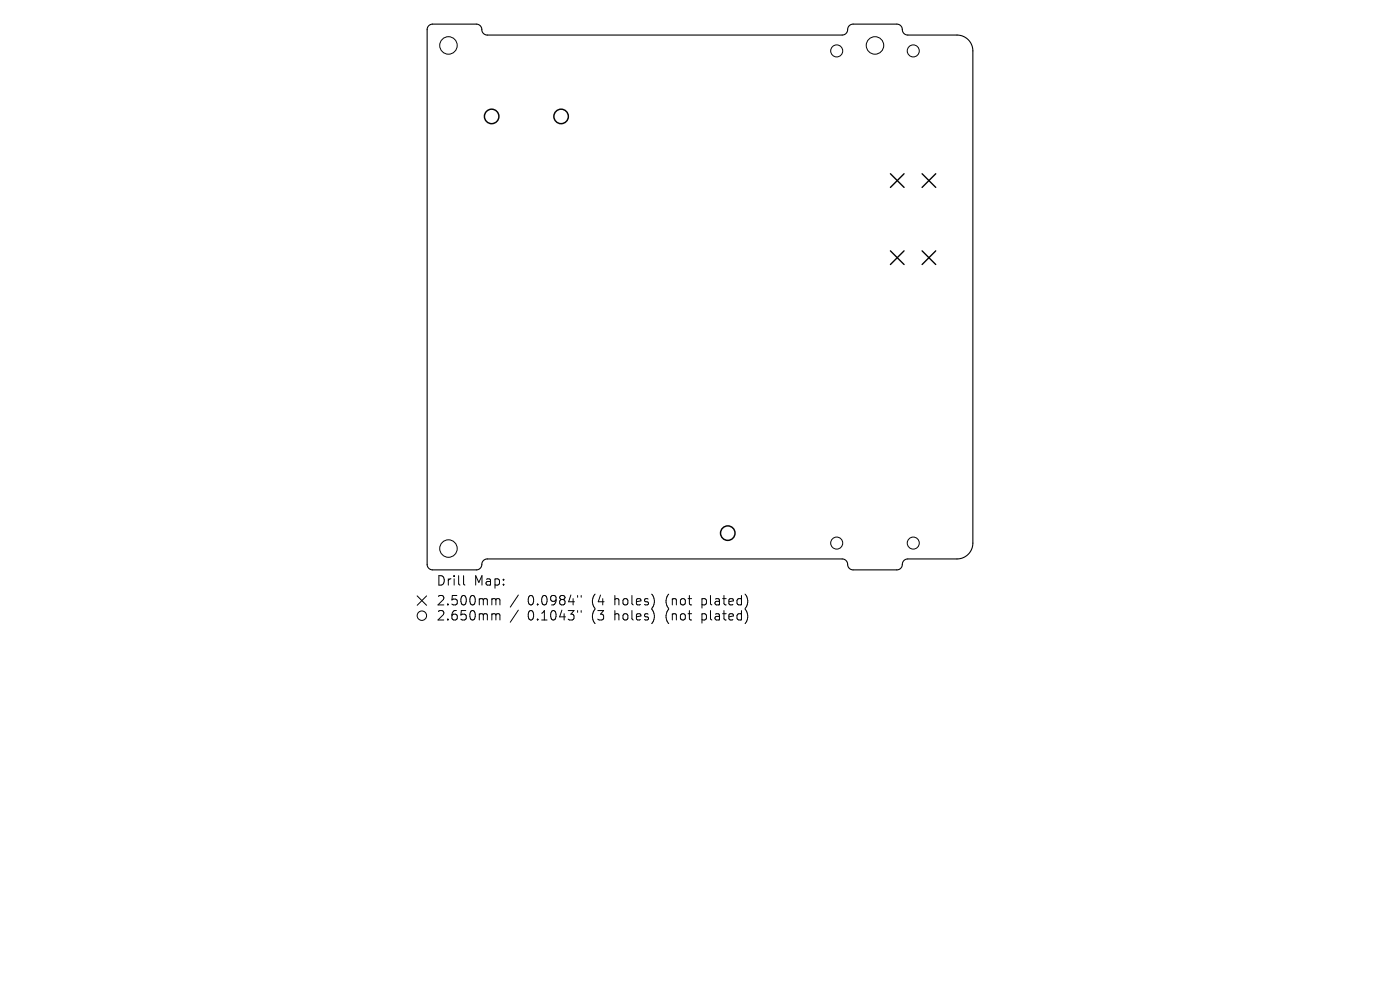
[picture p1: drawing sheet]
<svg xmlns="http://www.w3.org/2000/svg" width="297mm" height="210mm" viewBox="0 0 297 210" stroke-linecap="round" stroke-linejoin="round" font-family="sans-serif">
<defs><g id="words">
<g font-size="2.8">
<text x="92.5" y="124.5">Drill</text>
<text x="100.5" y="124.5">Map:</text>
<text x="92.5" y="128.7">2.500mm</text>
<text x="92.5" y="131.9">2.650mm</text>
<text x="111.9" y="128.7">0.0984&quot;</text>
<text x="111.9" y="131.9">0.1043&quot;</text>
<text x="125.7" y="128.7">(4</text>
<text x="125.7" y="131.9">(3</text>
<text x="130.6" y="128.7">holes)</text>
<text x="130.6" y="131.9">holes)</text>
<text x="141.7" y="128.7">(not</text>
<text x="141.7" y="131.9">(not</text>
<text x="149.5" y="128.7">plated)</text>
<text x="149.5" y="131.9">plated)</text>
</g>
</g></defs>
<path d="M91 5.5l.8-.4h9.3a1.34 1.34 0 0 1 1.2 1.6l.4 .5 .7 .2h75.3a1.34 1.34 0 0 0 1.2-1.5l.3-.5 .7-.3h9.4a1.34 1.34 0 0 1 1.2 1.6l.4 .5 .6 .2h10.5a3.4 3.4 0 0 1 3.4 3.4v104.4a3.4 3.4 0 0 1-3.4 3.4h-10.4a1.34 1.34 0 0 0-1.2 1.5l-.4 .5-.6 .3h-9.4a1.34 1.34 0 0 1-1.2-1.6l-.5-.5-.6-.2h-75.3a1.34 1.34 0 0 0-1.3 1.5l-.3 .5-.6 .3h-9.4a1.16 1.16 0 0 1-1.2-1.2v-113.4z" fill="none" stroke="#000" stroke-width=".23"/>
<g fill="none" stroke="#000" stroke-width=".21">
<path d="M88.5 126.4l2 2M90.5 126.4l-2 2M98.3 122.1v1.7l.3 .3M104.6 127l.5 .1 .1 .2M104.6 130.2h.3l.3 .3M105.2 127.3l.3-.3 .5 .1 .1 1.2M105.2 127.3v1M105.2 130.5v1M105.2 130.5l.3-.3 .5 .1 .1 1.2M110 126.2l-1.8 2.6M110 129.4l-1.8 2.6M122.5 126.3v.4"/>
<path d="M122.5 129.5v.4M123.3 126.3v.4M123.3 129.5v.4"/>
<circle cx="95.1" cy="9.6" r="1.86"/>
<circle cx="177.5" cy="10.8" r="1.28"/>
<circle cx="185.6" cy="9.6" r="1.86"/>
<circle cx="193.7" cy="10.8" r="1.28"/>
<circle cx="95.1" cy="116.4" r="1.86"/>
<circle cx="177.5" cy="115.2" r="1.28"/>
<circle cx="193.7" cy="115.2" r="1.28"/>
<circle cx="89.5" cy="130.6" r="1"/>
</g>
<path d="M188.9 36.9l2.9 2.9M191.8 36.9l-2.9 2.9M195.6 36.9l2.9 2.9M198.5 36.9l-2.9 2.9M188.9 53.2l2.9 2.9M191.8 53.2l-2.9 2.9M195.6 53.2l2.9 2.9M198.5 53.2l-2.9 2.9" fill="none" stroke="#000" stroke-width=".29"/>
<g fill="none" stroke="#000" stroke-width=".31">
<circle cx="104.3" cy="24.7" r="1.54"/>
<circle cx="119" cy="24.7" r="1.54"/>
<circle cx="154.4" cy="113.1" r="1.54"/>
</g>
<use href="#words"/>
</svg>
